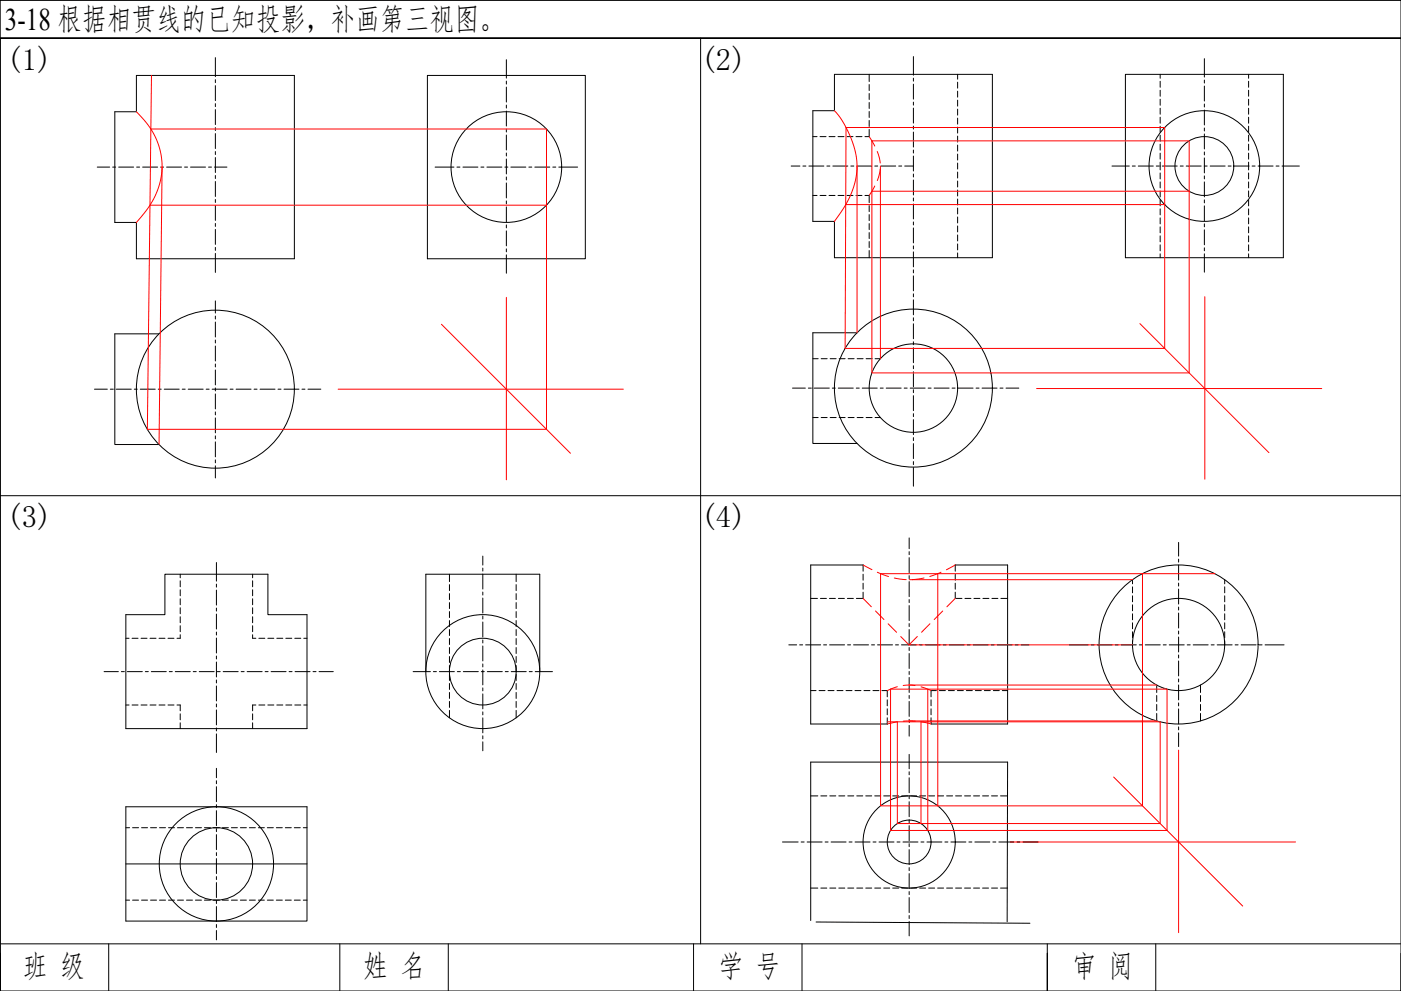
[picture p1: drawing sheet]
<svg xmlns="http://www.w3.org/2000/svg" width="594mm" height="420mm" viewBox="0 0 594 420" stroke-linecap="round" stroke-linejoin="round" font-family="sans-serif">
<defs><g id="words">
<text font-size="13.3" x="2.1" y="12.8">3-18 根据相贯线的已知投影，补画第三视图。</text>
<g font-size="13.2">
<text x="2.6" y="29.6">(1)</text>
<text x="297" y="29.6">(2)</text>
<text x="2.6" y="223.6">(3)</text>
<text x="297" y="223.6">(4)</text>
<text x="9.7" y="414.3">班 级</text>
<text x="154" y="414.3">姓 名</text>
<text x="304.6" y="414.3">学 号</text>
<text x="454.3" y="414.3">审 阅</text>
</g>
</g></defs>
<!-- layer: 0 -->
<g fill="none" stroke="#000" stroke-width=".42">
<path d="M.1 .2h594v420h-594zM.1 16.2h594h-594v388M297.1 16.2v384M57.8 32h67v77.7h-67v-15.4h-9.1v-46.9h9.1zM91.3 24.4v8.1M91.3 33.8v1.2M91.3 36.3v6.4M181.2 32h67v77.7h-67zM214.7 25.3v7.8M214.7 34.4v1.3M214.7 36.9v6.4M353.8 31.5h67v77.8h-67v-15.4h-9.1v-47h9.1z"/>
<path d="M368.6 31.5v3.1M368.6 35.8v2.6M368.6 39.6v2.6M387.3 24v7.9M387.3 33.1v1.3M387.3 35.7v6.3M406.1 31.5v2.1M406.1 34.8v2.6M406.1 38.7v2.5M477.2 31.5h67v77.8h-67zM492 31.5v1.7M492 34.5v2.5"/>
<path d="M492 38.3v2.5M510.7 24.9v7.8M510.7 33.9v1.3M510.7 36.5v6.3M529.5 31.5v1.7M529.5 34.5v2.5M529.5 38.3v2.5M91.3 43.9v1.3M91.3 46.5v6.3M91.3 54.1v1.3M91.3 56.6v6.4M214.7 44.5v1.3"/>
<path d="M214.7 47.1v6.3M214.7 54.7v1.3M214.7 57.2v6.4M344.7 57.9h1.8M347.7 57.9h2.6M351.5 57.9h2.6M355.3 57.9h2.6M359.2 57.9h2.5M363 57.9h2.5M368.6 43.5v2.5M368.6 47.3v2.5M368.6 51.1v2.5"/>
<path d="M368.6 54.9v3h-1.8M387.3 43.3v1.3M387.3 45.8v6.4M387.3 53.5v1.2M387.3 56v6.3M406.1 42.5v2.5M406.1 46.3v2.5M406.1 50.1v2.5M406.1 53.9v2.5M406.1 57.7v2.5M492 42.1v2.5M492 45.9v2.5"/>
<path d="M492 49.7v2.5M492 53.5v2.5M492 57.3v2.6M510.7 44.1v1.3M510.7 46.6v6.4M510.7 54.3v1.2M510.7 56.8v6.4M529.5 42.1v2.5M529.5 45.9v2.5M529.5 49.7v2.5M529.5 53.5v2.5M529.5 57.3v2.6"/>
<path d="M41.2 70.8h5.3M47.8 70.8h1.2M50.3 70.8h6.4M57.9 70.8h1.3M60.5 70.8h6.3M68.1 70.8h1.3M70.6 70.8h6.4M78.3 70.8h1.2M80.8 70.8h6.3M88.4 70.8h1.3M91 70.8h5.2M91.3 64.3v1.2"/>
<path d="M91.3 66.8v6.3M91.3 74.4v1.3M91.3 77v6.3M184.5 70.8h8M193.8 70.8h1.2M196.3 70.8h6.4M203.9 70.8h1.3M206.5 70.8h6.3M214.1 70.8h1.3M214.7 64.9v1.2M214.7 67.4v6.4M214.7 75v1.3"/>
<path d="M214.7 77.6v6.3M216.6 70.8h6.4M224.2 70.8h1.3M226.8 70.8h6.3M234.4 70.8h1.3M236.9 70.8h8M335.5 70.4h3.7M340.5 70.4h1.2M343 70.4h6.3M350.6 70.4h1.3M353.2 70.4h6.3M360.8 70.4h1.2"/>
<path d="M363.3 70.4h6.4M370.9 70.4h1.3M373.5 70.4h6.3M381.1 70.4h1.3M383.6 70.4h3.7M387.3 63.6v1.3M387.3 66.2v6.3M387.3 73.8v1.2M387.3 76.3v6.4M406.1 61.5v2.6M406.1 65.3v2.6M406.1 69.1v2.6"/>
<path d="M406.1 72.9v2.6M406.1 76.8v2.5M471.5 70.4h7.4M480.1 70.4h1.3M482.7 70.4h6.3M490.3 70.4h1.3M492 61.1v2.6M492 64.9v2.6M492 68.7v3.4M492 73.3v2.6M492 77.1v2.6M492.8 70.4h6.4"/>
<path d="M500.5 70.4h1.2M503 70.4h6.3M510.6 70.4h1.3M510.7 64.4v1.3M510.7 67v6.3M510.7 74.6v1.3M510.7 77.1v6.4M513.2 70.4h6.3M520.8 70.4h1.2M523.3 70.4h6.4M529.5 61.1v2.6M529.5 64.9v2.6"/>
<path d="M529.5 68.7v3.4M529.5 73.3v2.6M529.5 77.1v2.6M530.9 70.4h1.3M533.5 70.4h6.3M541.1 70.4h1.3M543.6 70.4h7.4M91.3 84.6v1.2M91.3 87.1v6.4M91.3 94.7v1.3M91.3 97.3v6.3M214.7 85.2v1.3"/>
<path d="M214.7 87.7v6.4M214.7 95.3v1.3M214.7 97.9v6.3M344.7 82.9h1.8M347.7 82.9h2.6M351.5 82.9h2.6M355.3 82.9h2.6M359.2 82.9h2.5M363 82.9h2.5M366.8 82.9h1.8v3M368.6 87.2v2.5M368.6 91v2.5"/>
<path d="M368.6 94.8v2.5M368.6 98.6v2.5M387.3 83.9v1.3M387.3 86.5v6.3M387.3 94.1v1.3M387.3 96.6v6.4M406.1 80.6v2.5M406.1 84.4v2.5M406.1 88.2v2.5M406.1 92v2.5M406.1 95.8v2.5M406.1 99.6v2.6"/>
<path d="M492 80.9v2.6M492 84.8v2.5M492 88.6v2.5M492 92.4v2.5M492 96.2v2.5M492 100v2.5M510.7 84.7v1.3M510.7 87.3v6.3M510.7 94.9v1.3M510.7 97.4v6.4M529.5 80.9v2.6M529.5 84.8v2.5"/>
<path d="M529.5 88.6v2.5M529.5 92.4v2.5M529.5 96.2v2.5M529.5 100v2.5M91.3 104.9v1.3M91.3 107.4v8.1M214.7 105.5v1.3M214.7 108v7.8M368.6 102.4v2.6M368.6 106.2v3.1M387.3 104.3v1.2M387.3 106.8v6.3"/>
<path d="M387.3 114.4v1.3M387.3 117v6.3M406.1 103.4v2.6M406.1 107.2v2.1M492 103.8v2.5M492 107.6v1.7M510.7 105.1v1.2M510.7 107.6v7.8M529.5 103.8v2.5M529.5 107.6v1.7M91.3 127.6v5.1M91.3 134v1.3"/>
<path d="M91.3 136.5v6.4M387.3 124.6v1.2M387.3 127.1v6.4M387.3 134.7v1.3M387.3 137.3v6.3M67.4 141.5h-18.7v47h18.7M91.3 144.2v1.2M91.3 146.7v6.3M91.3 154.3v1.3M91.3 156.9v6.3M344.7 152.1h2.2M348.2 152.1h2.5"/>
<path d="M352 152.1h2.6M355.8 152.1h2.6M359.6 152.1h2.6M363.4 141.1h-18.7v46.9h18.7M363.4 152.1h2.6M367.3 152.1h2.5M371.1 152.1h2.2M387.3 144.9v1.3M387.3 147.4v6.4M387.3 155.1v1.2M387.3 157.6v6.3M40.1 165h5.4"/>
<path d="M46.8 165h1.3M49.3 165h6.4M56.9 165h1.3M59.5 165h6.3M67.1 165h1.3M69.6 165h6.4M77.3 165h1.2M79.8 165h6.4M87.4 165h1.3M90 165h6.3M91.3 164.5v1.2M91.3 167v6.4"/>
<path d="M91.3 174.6v1.3M91.3 177.2v6.3M97.6 165h1.2M100.1 165h6.4M107.7 165h1.3M110.3 165h6.3M117.9 165h1.3M120.4 165h6.4M128.1 165h1.2M130.6 165h5.4M336.1 164.5h5.4M342.8 164.5h1.2"/>
<path d="M344.7 177h2.2M345.3 164.5h6.4M348.2 177h2.5M352 177h2.6M352.9 164.5h1.3M355.5 164.5h6.3M355.8 177h2.6M359.6 177h2.6M363.1 164.5h1.3M363.4 177h2.6M365.6 164.5h6.4M367.3 177h2.5"/>
<path d="M371.1 177h2.2M373.2 164.5h1.3M375.8 164.5h6.3M383.4 164.5h1.3M385.9 164.5h6.4M387.3 165.2v1.3M387.3 167.8v6.3M387.3 175.4v1.2M387.3 177.9v6.4M393.6 164.5h1.2M396.1 164.5h6.4M403.7 164.5h1.3"/>
<path d="M406.3 164.5h6.3M413.9 164.5h1.3M416.4 164.5h6.4M424 164.5h1.3M426.6 164.5h5.4M91.3 184.8v1.3M91.3 187.3v6.4M91.3 195v1.2M91.3 197.5v5.1M387.3 185.5v1.3M387.3 188.1v6.3M387.3 195.7v1.3"/>
<path d="M387.3 198.2v7.9M.1 210.2h594M91.8 238.5v7.9M204.7 235.8v3.8M385.5 228.1v4.5M385.5 233.9v1.3M385.5 236.4v6.4M499.8 230v5.8M499.8 237.1v1.2M499.8 239.6v6.3M69.9 243.5h43.7v17.1h16.6v48.3h-76.8v-48.3h16.5zM76.4 243.5v1.5"/>
<path d="M76.4 246.2v2.6M76.4 250.1v2.5M76.4 253.9v2.5M76.4 257.7v2.5M91.8 247.7v1.2M91.8 250.2v6.3M91.8 257.8v1.3M107.1 243.5v1.5M107.1 246.2v2.6M107.1 250.1v2.5M107.1 253.9v2.5M107.1 257.7v2.5"/>
<path d="M190.6 243.5v3.1M190.6 247.9v2.5M190.6 251.7v2.5M190.6 255.5v2.5M190.6 259.3v2.5M204.7 240.9v1.2M204.7 243.4v6.3M204.7 251v1.3M204.7 253.6v6.3M218.9 243.5v3.1M218.9 247.9v2.5M218.9 251.7v2.5"/>
<path d="M218.9 255.5v2.5M218.9 259.3v2.5M343.8 253.7h2.8M347.9 253.7h2.5M351.7 253.7h2.5M355.5 253.7h2.6M359.3 253.7h2.6M366 242.2v-2.7h-22.2v67.5h32.4v-2.7M366 243.4v2.6M366 247.3v2.5M366 251.1v2.6h-2.9M385.5 244.1v1.2"/>
<path d="M385.5 246.6v6.3M385.5 254.2v1.3M385.5 256.8v6.3M405.1 242.2v-2.7h22.2v67.5h-32.5v-2.7M405.1 243.4v2.6M405.1 247.3v2.5M405.1 251.1v2.6h2.8M409.2 253.7h2.5M413 253.7h2.5M416.8 253.7h2.5M420.6 253.7h2.5M424.4 253.7h2.9"/>
<path d="M480.2 245.8v1.7M480.2 248.8v2.5M480.2 252.6v2.6M480.2 256.4v2.6M499.8 247.2v1.3M499.8 249.8v6.3M499.8 257.4v1.2M499.8 259.9v6.4M519.3 245.8v1.7M519.3 248.8v2.5M519.3 252.6v2.6M519.3 256.4v2.6"/>
<path d="M53.4 270.6h1.3M56 270.6h2.5M59.8 270.6h2.5M63.6 270.6h2.6M67.4 270.6h2.6M71.2 270.6h2.6M76.4 261.5v2.5M76.4 265.3v2.5M76.4 269.1v1.5h-1.4M91.8 260.4v6.3M91.8 268v1.2M91.8 270.5v6.4"/>
<path d="M91.8 278.1v1.3M107.1 261.5v2.5M107.1 265.3v2.5M107.1 269.1v1.5h1.4M109.8 270.6h2.5M113.6 270.6h2.5M117.4 270.6h2.5M121.2 270.6h2.5M125 270.6h2.5M128.8 270.6h1.4M190.6 263.1v2.5M190.6 266.9v2.6"/>
<path d="M190.6 270.7v2.6M190.6 274.5v2.6M190.6 278.3v2.6M204.7 261.2v1.2M204.7 263.7v6.4M204.7 271.3v1.3M204.7 273.9v6.3M218.9 263.1v2.5M218.9 266.9v2.6M218.9 270.7v2.6M218.9 274.5v2.6M218.9 278.3v2.6"/>
<path d="M334.5 273.4h3.3M339.1 273.4h1.3M341.6 273.4h6.4M349.2 273.4h1.3M351.8 273.4h6.3M359.4 273.4h1.3M361.9 273.4h6.4M369.6 273.4h1.2M372.1 273.4h6.4M379.7 273.4h1.3M382.3 273.4h6.3M385.5 264.4v1.2"/>
<path d="M385.5 266.9v6.4M385.5 274.5v1.3M385.5 277.1v6.3M389.9 273.4h1.3M392.4 273.4h6.4M400 273.4h1.3M402.6 273.4h6.3M410.2 273.4h1.3M412.7 273.4h6.4M420.4 273.4h1.2M422.9 273.4h6.4M430.5 273.4h1.3"/>
<path d="M433.1 273.4h3.3M453.5 273.4h8M462.8 273.4h1.3M465.3 273.4h6.4M472.9 273.4h1.3M475.5 273.4h6.3M480.2 260.2v2.6M480.2 264v2.6M480.2 267.9v2.5M480.2 271.7v1.7M483.1 273.4h1.3M485.6 273.4h6.4"/>
<path d="M493.3 273.4h1.2M495.8 273.4h6.4M499.8 267.5v1.3M499.8 270.1v6.3M499.8 277.7v1.3M503.4 273.4h1.3M506 273.4h6.3M513.6 273.4h1.3M516.1 273.4h6.4M519.3 260.2v2.6M519.3 264v2.6M519.3 267.9v2.5"/>
<path d="M519.3 271.7v1.7M523.7 273.4h1.3M526.3 273.4h6.3M533.9 273.4h1.3M536.4 273.4h8.1M44.1 284.8h6.1M51.5 284.8h1.2M53.4 298.9h1.3M54 284.8h6.3M56 298.9h2.5M59.8 298.9h2.5M61.6 284.8h1.3"/>
<path d="M63.6 298.9h2.6M64.2 284.8h6.3M67.4 298.9h2.6M71.2 298.9h2.6M71.8 284.8h1.2M74.3 284.8h6.4M75 298.9h1.4v2.5M81.9 284.8h1.3M84.5 284.8h6.3M91.8 280.7v6.3M91.8 288.3v1.3M91.8 290.8v6.4"/>
<path d="M91.8 298.5v1.2M92.1 284.8h1.3M94.6 284.8h6.4M102.3 284.8h1.2M104.8 284.8h6.3M108.5 298.9h-1.4v2.5M109.8 298.9h2.5M112.4 284.8h1.3M113.6 298.9h2.5M115 284.8h6.3M117.4 298.9h2.5M121.2 298.9h2.5"/>
<path d="M122.6 284.8h1.2M125 298.9h2.5M125.1 284.8h6.4M128.8 298.9h1.4M132.7 284.8h1.3M135.3 284.8h6M175.2 284.8h7.3M180.6 284.8v-41.3h48.3v41.3M183.8 284.8h1.2M186.3 284.8h6.4M190.6 282.2v2.5M190.6 286v2.5"/>
<path d="M190.6 289.8v2.5M190.6 293.6v2.5M190.6 297.4v2.5M193.9 284.8h1.3M196.5 284.8h6.3M204.1 284.8h1.3M204.7 281.5v1.3M204.7 284v6.4M204.7 291.7v1.2M204.7 294.2v6.3M206.6 284.8h6.4M214.3 284.8h1.2"/>
<path d="M216.8 284.8h6.3M218.9 282.2v2.5M218.9 286v2.5M218.9 289.8v2.5M218.9 293.6v2.5M218.9 297.4v2.5M224.4 284.8h1.3M227 284.8h7.3M343.8 292.8h2.2M347.3 292.8h2.5M351.1 292.8h2.6M354.9 292.8h2.6"/>
<path d="M358.7 292.8h2.6M362.5 292.8h2.6M366.4 292.8h2.5M370.2 292.8h2.5M374 292.8h2.2v2.6M376.2 296.7v2.5M385.5 284.7v1.3M385.5 287.2v6.4M385.5 294.9v1.2M385.5 297.4v6.3M394.8 296.7v2.5M397.1 292.8h-2.3v2.6"/>
<path d="M398.3 292.8h2.6M402.1 292.8h2.6M406 292.8h2.5M409.8 292.8h2.5M413.6 292.8h2.5M417.4 292.8h2.5M421.2 292.8h2.5M425 292.8h2.3M490.5 290.4v3.2M490.5 294.9v2.5M490.5 298.7v2.5M499.8 280.2v6.4"/>
<path d="M499.8 287.9v1.2M499.8 290.4v6.3M499.8 298v1.3M509.1 290.4v3.2M509.1 294.9v2.5M509.1 298.7v2.5M76.4 302.6v2.6M76.4 306.5v2.4M91.8 301v6.3M91.8 308.6v1.3M91.8 311.2v7.8M107.1 302.6v2.6"/>
<path d="M107.1 306.5v2.4M190.6 301.2v3.1M204.7 301.8v1.3M204.7 304.4v6.3M204.7 312v1.2M204.7 314.5v3.8M218.9 301.2v3.1M376.2 300.5v2.6M385.5 305v1.3M385.5 307.6v4.5M385.5 319.8v6.1M394.8 300.5v2.6"/>
<path d="M490.5 302.5v3.2M499.8 300.6v6.3M499.8 308.2v1.2M499.8 310.7v5.8M509.1 302.5v3.2M91.8 325.8v3.9M91.8 331v1.3M91.8 333.5v6.4M343.8 337.4h3M348.1 337.4h2.5M351.9 337.4h2.5M355.7 337.4h2.5"/>
<path d="M359.5 337.4h2.5M363.3 337.4h2.5M367.1 337.4h2.5M370.9 337.4h2.6M374.7 337.4h2.6M378.5 337.4h2.6M382.3 337.4h2.6M385.5 327.2v1.3M385.5 329.7v6.4M385.5 337.4v1.2M385.5 339.9v6.4M386.2 337.4h2.5"/>
<path d="M390 337.4h2.5M393.8 337.4h2.5M397.6 337.4h2.5M401.4 337.4h2.5M405.2 337.4h2.5M409 337.4h2.6M412.8 337.4h2.6M416.6 337.4h2.6M420.4 337.4h2.6M424.3 337.4h3M53.4 342.1h76.8v48.4h-76.8zM53.4 350.9h1.5"/>
<path d="M56.2 350.9h2.6M60 350.9h2.6M63.8 350.9h2.6M67.6 350.9h2.6M71.5 350.9h2.5M75.3 350.9h2.5M79.1 350.9h2.5M82.9 350.9h2.5M86.7 350.9h2.5M90.5 350.9h2.5M91.8 341.2v1.2M91.8 343.7v6.4"/>
<path d="M91.8 351.3v1.3M91.8 353.9v6.3M94.3 350.9h2.6M98.1 350.9h2.6M101.9 350.9h2.6M105.7 350.9h2.6M109.6 350.9h2.5M113.4 350.9h2.5M117.2 350.9h2.5M121 350.9h2.5M124.8 350.9h2.5M128.6 350.9h1.6"/>
<path d="M331.8 357h6.6M339.7 357h1.3M342.3 357h6.3M349.9 357h1.2M352.4 357h6.4M360 357h1.3M362.6 357h6.3M370.2 357h1.3M372.7 357h6.4M380.4 357h1.2M382.9 357h6.3M385.5 347.5v1.3"/>
<path d="M385.5 350.1v6.3M385.5 357.7v1.3M390.5 357h1.3M393.1 357h6.3M400.7 357h1.2M403.2 357h6.4M410.8 357h1.3M413.4 357h6.3M421 357h1.3M423.5 357h6.4M431.2 357h1.2M433.7 357h6.7"/>
<path d="M53.4 366.3h76.8M91.8 361.5v1.3M91.8 364v6.4M91.8 371.6v1.3M91.8 374.2v6.3M343.8 376.5h3M348.1 376.5h2.5M351.9 376.5h2.5M355.7 376.5h2.5M359.5 376.5h2.5M363.3 376.5h2.5M367.1 376.5h2.5"/>
<path d="M370.9 376.5h2.6M374.7 376.5h2.6M378.5 376.5h2.6M382.3 376.5h2.6M385.5 360.2v6.4M385.5 367.8v1.3M385.5 370.4v6.3M385.5 378v1.3M386.2 376.5h2.5M390 376.5h2.5M393.8 376.5h2.5M397.6 376.5h2.5"/>
<path d="M401.4 376.5h2.5M405.2 376.5h2.5M409 376.5h2.6M412.8 376.5h2.6M416.6 376.5h2.6M420.4 376.5h2.6M424.3 376.5h3M53.4 381.6h1.5M56.2 381.6h2.6M60 381.6h2.6M63.8 381.6h2.6M67.6 381.6h2.6"/>
<path d="M71.5 381.6h2.5M75.3 381.6h2.5M79.1 381.6h2.5M82.9 381.6h2.5M86.7 381.6h2.5M90.5 381.6h2.5M91.8 381.8v1.3M91.8 384.3v6.4M91.8 392v1.2M91.8 394.5v4M94.3 381.6h2.6M98.1 381.6h2.6"/>
<path d="M101.9 381.6h2.6M105.7 381.6h2.6M109.6 381.6h2.5M113.4 381.6h2.5M117.2 381.6h2.5M121 381.6h2.5M124.8 381.6h2.5M128.6 381.6h1.6M343.8 390.3v-67.2h83.5l-.2 67.7M346 390.9l90.7 .5M385.5 380.5v6.4M385.5 388.2v1.2"/>
<path d="M385.5 390.7v6.1M.1 404.2v16v-16M.1 400.2h594M46.1 400.2v20M144.1 400.2v20M190.1 400.2v20M294.1 400.2v20M340.1 400.2v20M444.1 400.2v20v-16M490.1 400.2v20M594.1 404.2v16"/>
<circle cx="214.7" cy="70.8" r="23.5"/>
<circle cx="510.7" cy="70.4" r="23.5"/>
<circle cx="510.7" cy="70.4" r="12.5"/>
<circle cx="91.3" cy="165" r="33.5"/>
<circle cx="387.3" cy="164.5" r="33.5"/>
<circle cx="387.3" cy="164.5" r="18.8"/>
<circle cx="499.8" cy="273.2" r="33.7"/>
<circle cx="499.8" cy="273.2" r="19.5"/>
<circle cx="204.7" cy="284.7" r="24.2"/>
<circle cx="204.7" cy="284.7" r="14.1"/>
<circle cx="385.5" cy="357" r="19.5"/>
<circle cx="385.5" cy="357" r="9.3"/>
<circle cx="91.8" cy="366.3" r="24.2"/>
<circle cx="91.8" cy="366.3" r="15.4"/>
</g>
<g fill="none" stroke="#f00" stroke-width=".42">
<path d="M64.2 32l-1.7 150.1M57.8 47.4a30.4 30.4 0 0 1 10.2 29.2 37.8 37.8 0 0 1-10.2 17.7M64 54.7h167.7v127.3h-169.2M353.8 46.9a38.1 38.1 0 0 1 9.5 25.9 40.1 40.1 0 0 1-9.5 21.1M358.7 54.1h135.2v93.6h-135.5zM368.6 57.9l2.3 4M369.7 59.7h134.6v98.4h-134.6zM68.7 70.8l-1.3 117.7M363.4 70.4v70.7M370.9 78.9l-2.3 4M372 64.2l1.3 4.9M373.3 71.7l-1.3 4.9"/>
<path d="M373.3 70.4v81.7M63.6 87h168.1M358.6 86.7h135.3M369.7 81.1h134.6M187.2 137.5l54.7 54.7M214.7 126.1v77.3M483.4 137.2l54.7 54.7M510.9 125.8v77.4M143.4 165h120.9M439.6 164.7h120.9M366 239.5l3.7 2M405.1 239.5l-3.8 2.1"/>
<path d="M366 253.7l3.5 3.5M371.2 259l3.6 3.7M372 242.6l4.8 1.8M379.2 245.1l5.1 .7M385.5 245.8h94.7M391.8 245l-5 .7M397.6 243.2v98.5M399 242.6l-4.7 1.8M399.7 259.1l-3.6 3.6M405.1 253.7l-3.6 3.6M484.5 243.2v98.5h-111.1v-98.5h141.7M376.6 264.5l3.6 3.6"/>
<path d="M385.4 273.4h94.8M389 269.9l-3.6 3.5-3.4-3.5M394.3 264.5l-3.5 3.6M377.6 292.2h117.3v59.9h-117.3zM380.5 291.2l-4.3 1.6M383 290.6l5 .1M385.5 290.4h105M390.5 291.2l4.3 1.6M393.4 292.2v59.9M376.2 306h115.8v43.2h-111.5v-43.2l-4.3 1M383 305.8h5.1M385.5 305.7h105"/>
<path d="M394.8 307l-4.2-1-.1 43.2M499.8 318v77.4M472.2 329.4l54.7 54.8M428.4 357h121"/>
</g>
<use href="#words"/>
</svg>
